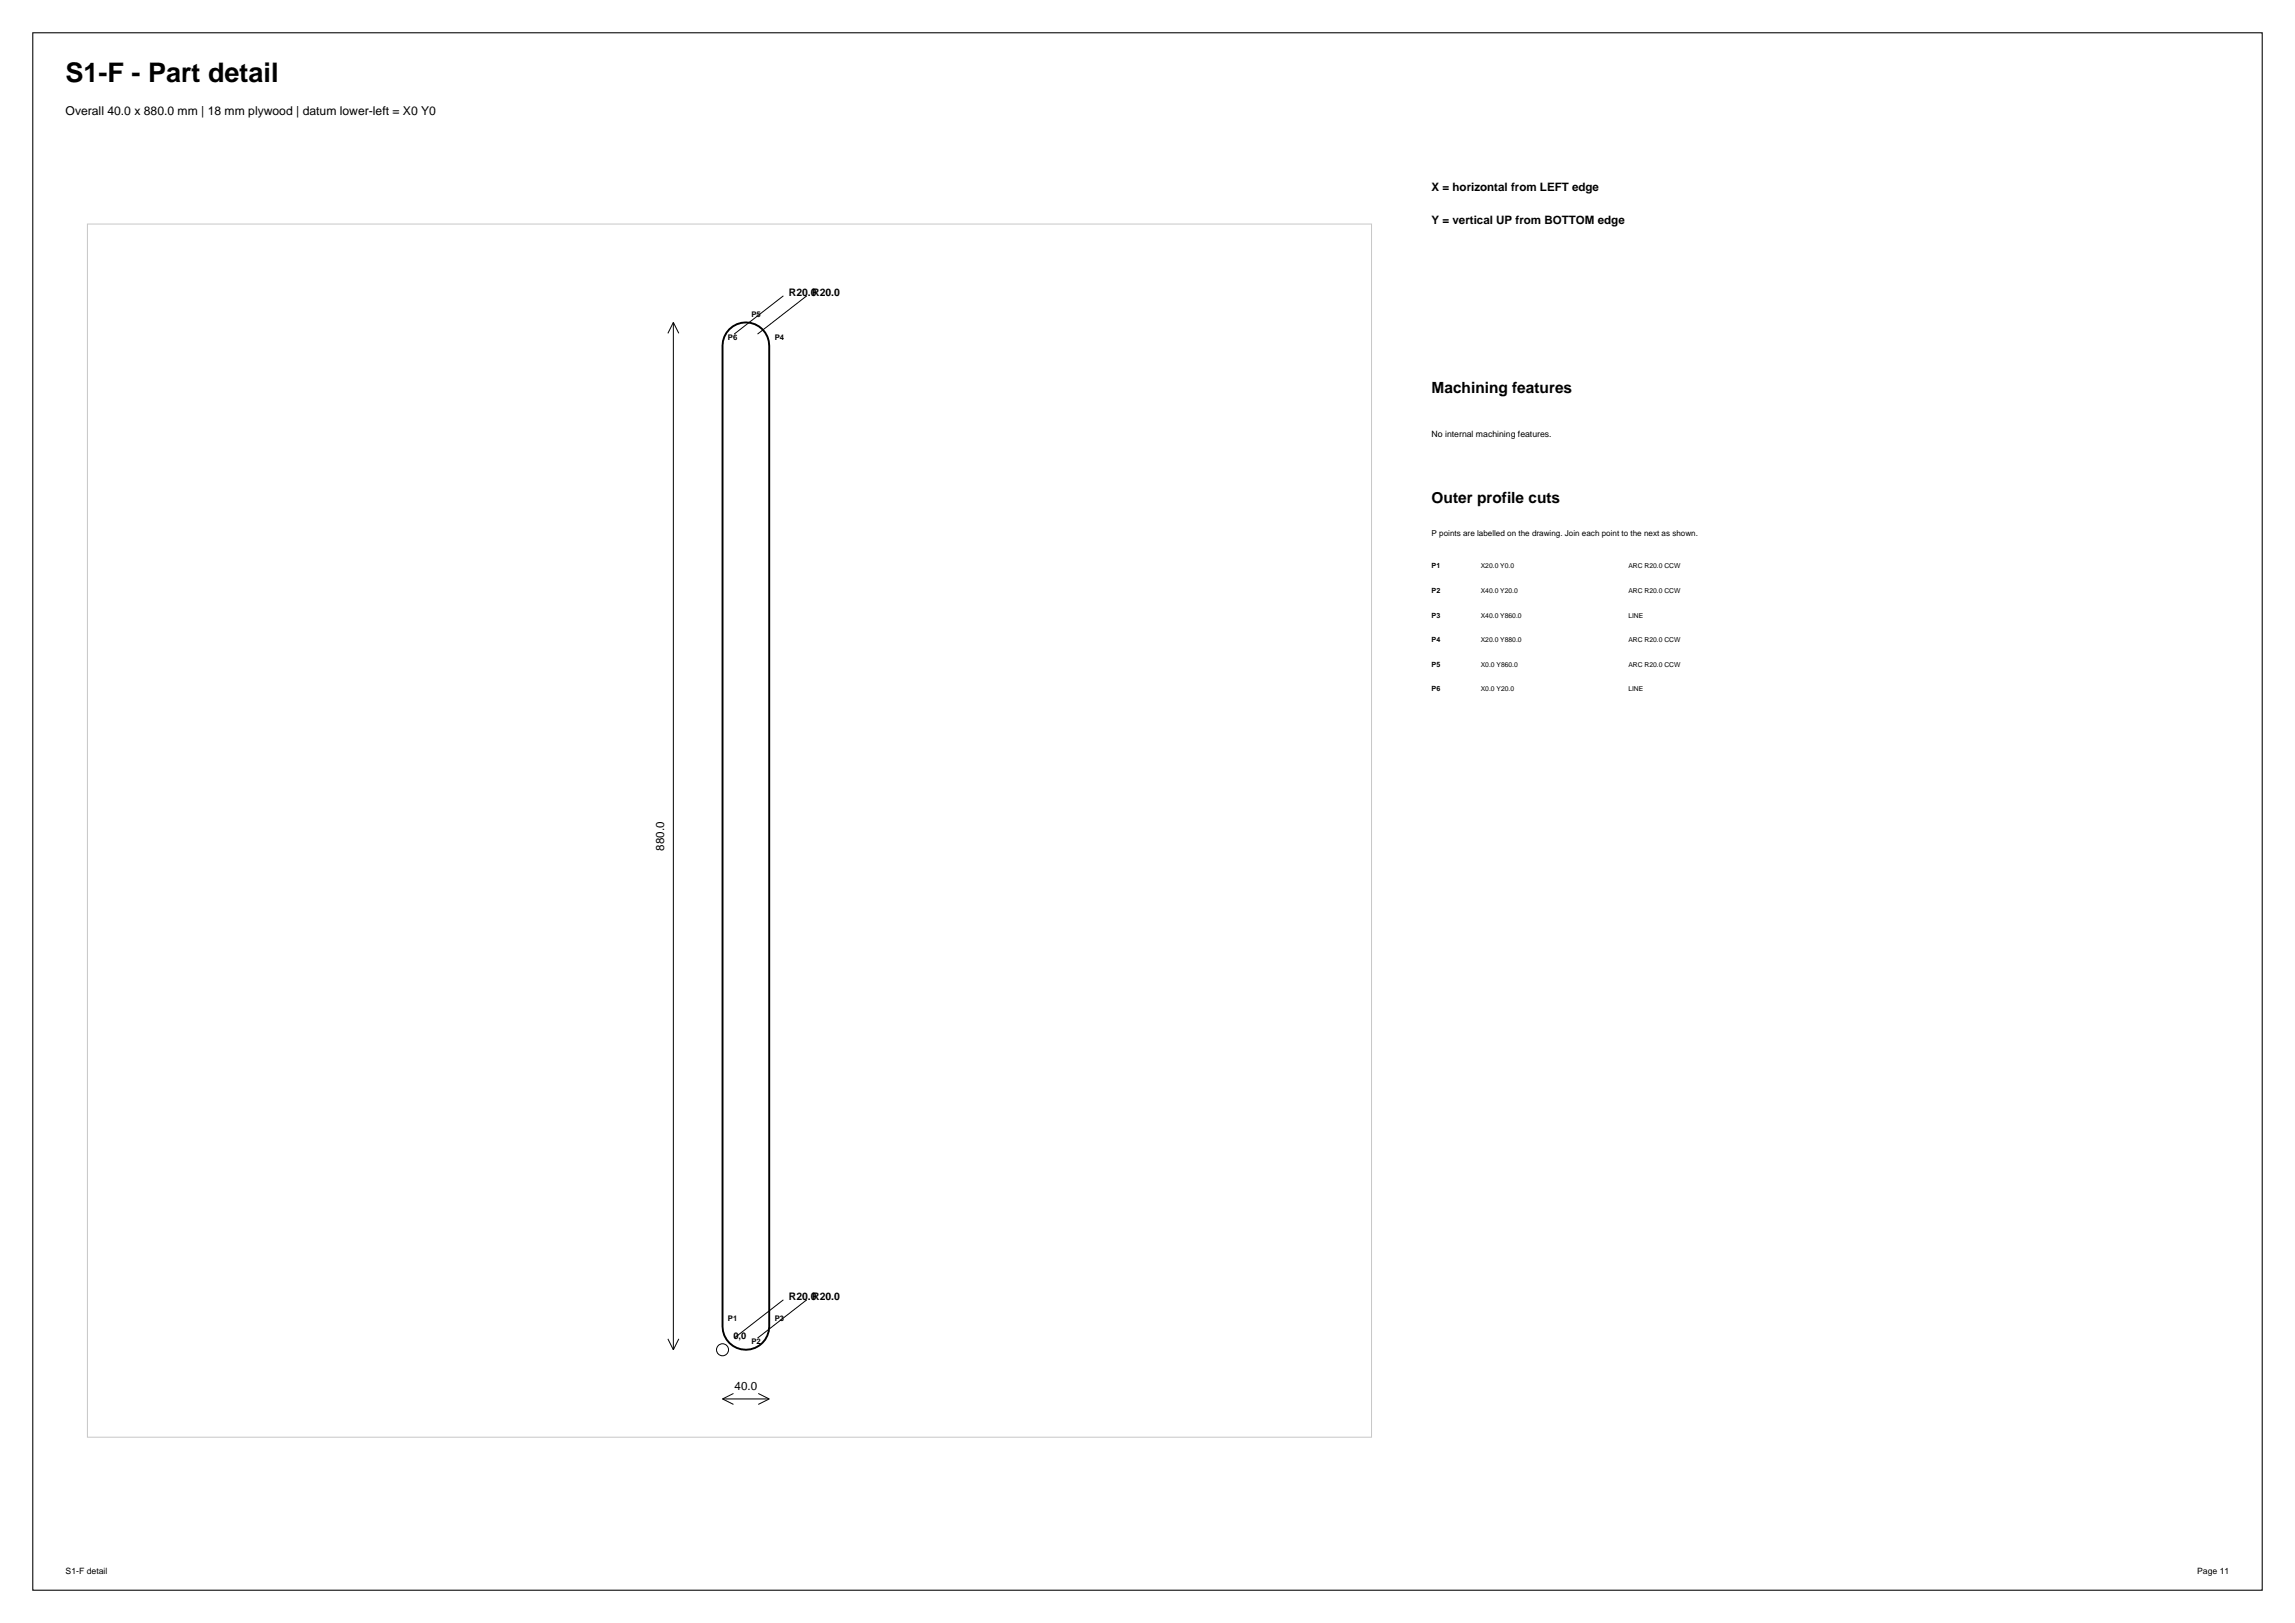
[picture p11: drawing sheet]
<svg xmlns="http://www.w3.org/2000/svg" width="420mm" height="297mm" viewBox="0 0 420 297" stroke-linecap="round" stroke-linejoin="round" font-family="sans-serif">
<defs><g id="words">
<text font-size="4.9" x="12" y="15">S1-F - Part detail</text>
<g font-size="2.8">
<text x="262" y="72">Machining features</text>
<text x="262" y="92">Outer profile cuts</text>
</g>
<text font-size="2.2" x="12" y="21">Overall 40.0 x 880.0 mm | 18 mm plywood | datum lower-left = X0 Y0</text>
<g font-size="2.1">
<text x="262" y="35">X = horizontal from LEFT edge</text>
<text x="262" y="41">Y = vertical UP from BOTTOM edge</text>
<text x="121.5" y="155.6" transform="rotate(-90 121.5 155.6)">880.0</text>
<text x="134.4" y="254.4">40.0</text>
</g>
<g font-size="1.9">
<text x="144.4" y="54.1">R20.0R20.0</text>
<text x="144.4" y="237.9">R20.0R20.0</text>
</g>
<text font-size="1.7" x="134.2" y="245">0,0</text>
<g font-size="1.6">
<text x="262" y="80">No internal machining features.</text>
<text x="12" y="288">S1-F detail</text>
<text x="402.1" y="288">Page 11</text>
</g>
<text font-size="1.5" x="262" y="98">P points are labelled on the drawing. Join each point to the next as shown.</text>
<g font-size="1.4">
<text x="137.5" y="58">P5</text>
<text x="133.2" y="62.3">P6</text>
<text x="141.8" y="62.3">P4</text>
<text x="133.2" y="241.7">P1</text>
<text x="141.8" y="241.7">P3</text>
<text x="137.5" y="246">P2</text>
</g>
<g font-size="1.3">
<text x="262" y="104">P1</text>
<text x="262" y="108.5">P2</text>
<text x="262" y="113">P3</text>
<text x="262" y="117.5">P4</text>
<text x="262" y="122">P5</text>
<text x="262" y="126.5">P6</text>
</g>
<g font-size="1.2">
<text x="271" y="104">X20.0 Y0.0</text>
<text x="298" y="104">ARC R20.0 CCW</text>
<text x="271" y="108.5">X40.0 Y20.0</text>
<text x="271" y="113">X40.0 Y860.0</text>
<text x="298" y="108.5">ARC R20.0 CCW</text>
<text x="298" y="113">LINE</text>
<text x="271" y="117.5">X20.0 Y880.0</text>
<text x="298" y="117.5">ARC R20.0 CCW</text>
<text x="271" y="122">X0.0 Y860.0</text>
<text x="298" y="122">ARC R20.0 CCW</text>
<text x="271" y="126.5">X0.0 Y20.0</text>
<text x="298" y="126.5">LINE</text>
</g>
</g></defs>
<path d="M6 6h408v285h-408z" fill="none" stroke="#000" stroke-width=".19"/>
<path d="M16 41h235v222h-235z" fill="none" stroke="#c7c7c7" stroke-width=".18"/>
<path d="M133.5 60.3a4.3 4.3 0 0 1 4.6-1 4.3 4.3 0 0 1 2.7 4v179.4a4.3 4.3 0 0 1-4.3 4.3 4.3 4.3 0 0 1-4.3-4.3v-179.4a4.3 4.3 0 0 1 1.3-3z" fill="none" stroke="#000" stroke-width=".35"/>
<g fill="none" stroke="#000" stroke-width=".18">
<path d="M123.2 59v188M123.2 59l-1 2M123.2 59l1 2M143.4 54.1l-9 7M147.6 54.1l-9 7M143.4 237.9l-9 7M147.6 237.9l-9 7M122.2 245l1 2M124.2 245l-1 2M132.2 256h8.6M132.2 256l2 1M134.2 255l-2 1"/>
<path d="M138.8 255l2 1M140.8 256l-2 1"/>
<circle cx="132.2" cy="247" r="1.1"/>
</g>
<use href="#words"/>
</svg>
